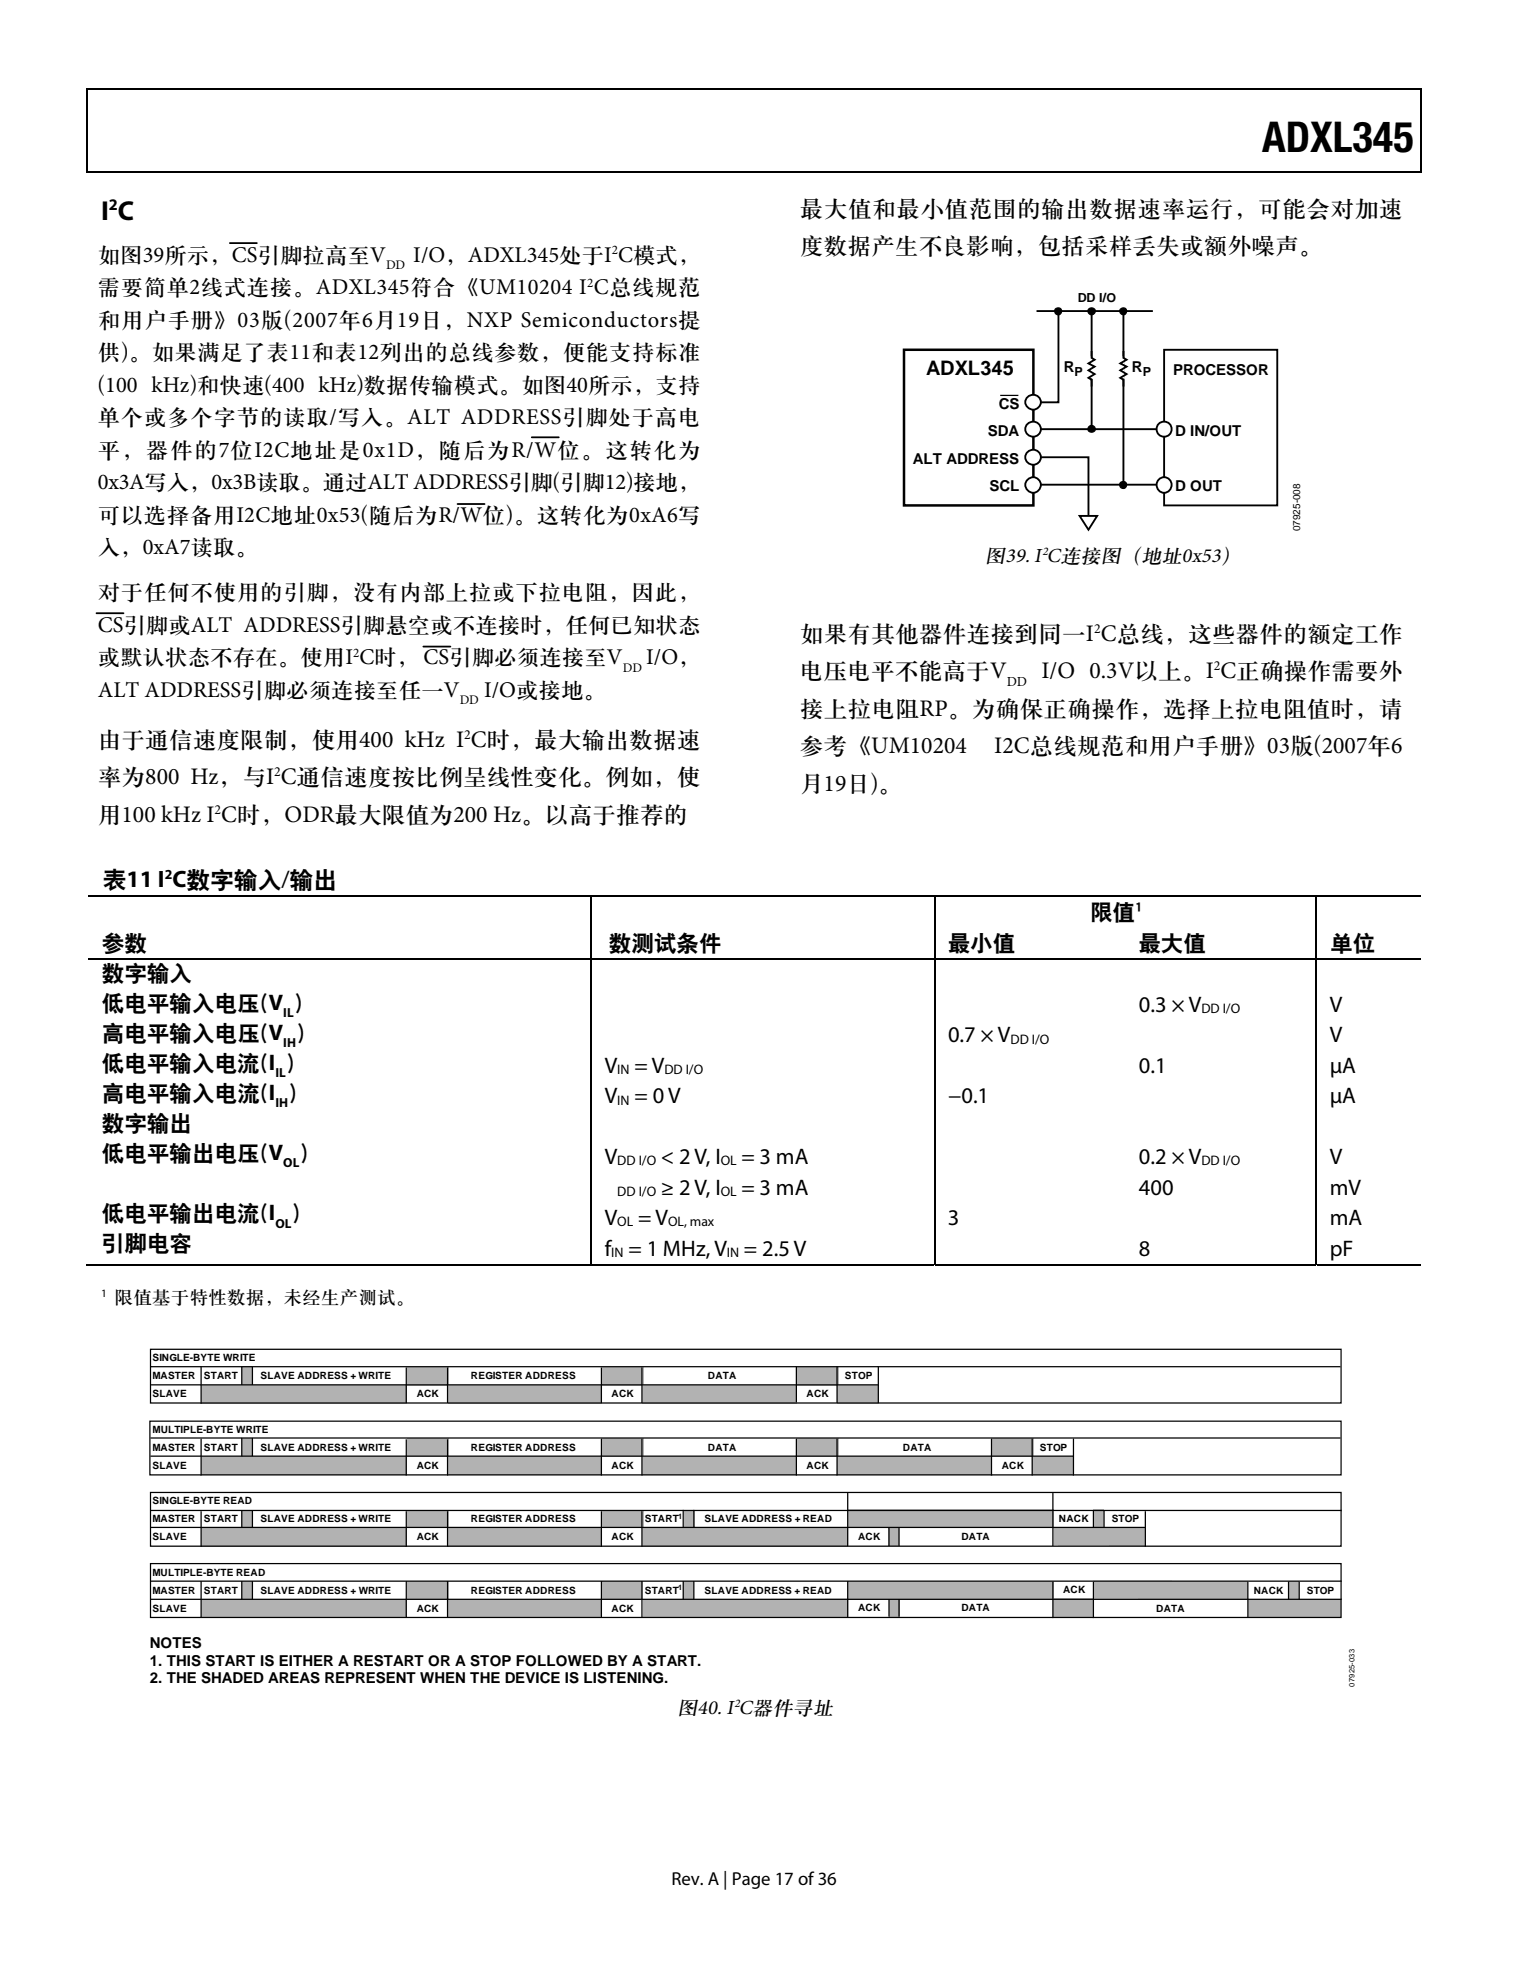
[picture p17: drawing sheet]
<svg xmlns="http://www.w3.org/2000/svg" width="216mm" height="279mm" viewBox="0 0 216 279" stroke-linecap="round" stroke-linejoin="round" font-family="sans-serif">
<defs><g id="words">
<text font-size="6" x="178" y="21.4">ADXL345</text>
<text font-size="3.9" x="14.3" y="31.1">I C</text>
<g font-size="3.4" fill="#070001">
<text x="112.8" y="30.4">最大值和最小值范围的输出数据速率运行，可能会对加速</text>
<text x="112.8" y="35.7">度数据产生不良影响，包括采样丢失或额外噪声。</text>
<text x="112.8" y="95.7">电压电平不能高于V</text>
<text x="112.8" y="90.4">如果有其他器件连接到同一I C总线，这些器件的额定工作</text>
<text x="146.9" y="95.7">I/O 0.3V以上。I C正确操作需要外</text>
<text x="112.8" y="101">接上拉电阻RP。为确保正确操作，选择上拉电阻值时，请</text>
<text x="13.8" y="105.3">由于通信速度限制，使用400 kHz I C时，最大输出数据速</text>
<text x="112.8" y="106.3">参考《UM10204</text>
<text x="140.2" y="106.3">I2C总线规范和用户手册》03版(2007年6</text>
<text x="13.8" y="110.6">率为800 Hz，与I C通信速度按比例呈线性变化。例如，使</text>
<text x="112.8" y="111.6">月19日)。</text>
<text x="13.8" y="115.9">用100 kHz I C时，ODR最大限值为200 Hz。以高于推荐的</text>
</g>
<text font-size="3.3" x="14.5" y="125">表11 I C数字输入/输出</text>
<g font-size="3.2">
<text x="13.8" y="41.5">需要简单2线式连接。ADXL345符合《UM10204 I C总线规范</text>
<text x="13.8" y="36.9">如图39所示，CS引脚拉高至V</text>
<text x="58.3" y="36.9">I/O，ADXL345处于I C模式，</text>
<text x="13.8" y="46.1">和用户手册》03版(2007年6月19日，NXP Semiconductors提</text>
<text x="13.8" y="50.6">供)。如果满足了表11和表12列出的总线参数，便能支持标准</text>
<text x="13.8" y="55.2">(100 kHz)和快速(400 kHz)数据传输模式。如图40所示，支持</text>
<text x="13.8" y="59.8">单个或多个字节的读取/写入。ALT ADDRESS引脚处于高电</text>
<text x="13.8" y="64.4">平，器件的7位I2C地址是0x1D，随后为R/W位。这转化为</text>
<text x="13.8" y="69">0x3A写入，0x3B读取。通过ALT ADDRESS引脚(引脚12)接地，</text>
<text x="13.8" y="73.6">可以选择备用I2C地址0x53(随后为R/W位)。这转化为0xA6写</text>
<text x="13.8" y="78.2">入，0xA7读取。</text>
<text x="13.8" y="84.5">对于任何不使用的引脚，没有内部上拉或下拉电阻，因此，</text>
<text x="13.8" y="89.1">CS引脚或ALT ADDRESS引脚悬空或不连接时，任何已知状态</text>
<text x="13.8" y="93.7">或默认状态不存在。使用I C时， CS引脚必须连接至V</text>
<text x="91.1" y="93.7">I/O，</text>
<text x="13.8" y="98.3">ALT ADDRESS引脚必须连接至任一V</text>
<text x="68.3" y="98.3">I/O或接地。</text>
<text x="153.7" y="129.6">限值</text>
<text x="14.4" y="134">参数</text>
<text x="85.9" y="134">数测试条件</text>
<text x="133.7" y="134">最小值</text>
<text x="160.5" y="134">最大值</text>
<text x="187.6" y="134">单位</text>
<text x="14.4" y="138.2">数字输入</text>
<text x="14.4" y="142.4">低电平输入电压(V )</text>
<text x="160.6" y="142.7">0.3 × V</text>
<text x="187.5" y="142.7">V</text>
<text x="14.4" y="146.7">高电平输入电压(V )</text>
<text x="133.7" y="147">0.7 × V</text>
<text x="187.5" y="147">V</text>
<text x="14.4" y="150.9">低电平输入电流(I )</text>
<text x="14.4" y="155.1">高电平输入电流(I )</text>
<text x="85.3" y="155.6">V</text>
<text x="85.3" y="151.3">V</text>
<text x="89.5" y="151.3">= V</text>
<text x="89.5" y="155.6">= 0 V</text>
<text x="133.7" y="155.6">−0.1</text>
<text x="160.6" y="151.3">0.1</text>
<text x="187.5" y="151.3">µA</text>
<text x="187.5" y="155.6">µA</text>
<text x="14.4" y="159.4">数字输出</text>
<text x="14.4" y="163.6">低电平输出电压(V</text>
<text x="42.2" y="163.6">)</text>
<text x="85.3" y="164.2">V</text>
<text x="93.2" y="164.2">&lt; 2 V, I</text>
<text x="104.6" y="164.2">= 3 mA</text>
<text x="160.6" y="164.2">0.2 × V</text>
<text x="187.5" y="164.2">V</text>
<text x="14.4" y="172.1">低电平输出电流(I</text>
<text x="41.1" y="172.1">)</text>
<text x="85.3" y="172.8">V</text>
<text x="90" y="172.8">= V</text>
<text x="93.2" y="168.5">≥ 2 V, I</text>
<text x="104.6" y="168.5">= 3 mA</text>
<text x="133.7" y="172.8">3</text>
<text x="160.6" y="168.5">400</text>
<text x="187.5" y="172.8">mA</text>
<text x="187.5" y="168.5">mV</text>
<text x="14.4" y="176.3">引脚电容</text>
<text x="85.3" y="177.1">f</text>
<text x="88.6" y="177.1">= 1 MHz, V</text>
<text x="104.9" y="177.1">= 2.5 V</text>
<text x="160.6" y="177.1">8</text>
<text x="187.5" y="177.1">pF</text>
</g>
<g font-size="2.9">
<text x="139" y="79.2">图39. I C连接图（地址0x53）</text>
<text x="95.5" y="241.7">图40. I C器件寻址</text>
</g>
<text font-size="2.8" x="130.6" y="53">ADXL345</text>
<g font-size="2.6">
<text x="16.2" y="183.8">限值基于特性数据，未经生产测试。</text>
<text x="94.7" y="265.8">Rev. A | Page 17 of 36</text>
</g>
<text font-size="2.3" x="15.4" y="29.7">2</text>
<g font-size="2.1">
<text x="150" y="52.5">R</text>
<text x="159.6" y="52.5">R</text>
<text x="165.4" y="53">PROCESSOR</text>
<text x="140.8" y="57.7">CS</text>
<text x="128.7" y="65.4">ALT ADDRESS</text>
<text x="139.3" y="61.5">SDA</text>
<text x="150.6" y="60.9">V</text>
<text x="165.7" y="61.5">D IN/OUT</text>
<text x="139.5" y="69.2">SCL</text>
<text x="165.7" y="69.2">D OUT</text>
<text x="21.1" y="232.5">NOTES</text>
<text x="21.1" y="235">1. THIS START IS EITHER A RESTART OR A STOP FOLLOWED BY A START.</text>
<text x="21.1" y="237.4">2. THE SHADED AREAS REPRESENT WHEN THE DEVICE IS LISTENING.</text>
</g>
<g font-size="2" fill="#070001">
<text x="154.3" y="89.3">2</text>
<text x="171.2" y="94.6">2</text>
<text x="142" y="96.8">DD</text>
<text x="65.5" y="104.2">2</text>
<text x="38.7" y="109.5">2</text>
<text x="30.3" y="114.8">2</text>
</g>
<g font-size="1.9">
<text x="86.3" y="35.8">2</text>
<text x="54.4" y="37.9">DD</text>
<text x="82.8" y="40.4">2</text>
<text x="49.8" y="92.6">2</text>
<text x="87.8" y="94.7">DD</text>
<text x="64.8" y="99.3">DD</text>
<text x="23.2" y="123.9">2</text>
<text x="160.1" y="128.6">1</text>
<text x="39.9" y="143.5">IL</text>
<text x="169.4" y="142.9">DD I/O</text>
<text x="39.9" y="147.7">IH</text>
<text x="142.5" y="147.2">DD I/O</text>
<text x="38.8" y="152">IL</text>
<text x="87.1" y="151.5">IN</text>
<text x="87.1" y="155.8">IN</text>
<text x="93.7" y="151.5">DD I/O</text>
<text x="38.8" y="156.2">IH</text>
<text x="39.9" y="164.7">OL</text>
<text x="87.1" y="164.4">DD I/O</text>
<text x="101.6" y="164.4">OL</text>
<text x="169.4" y="164.4">DD I/O</text>
<text x="38.8" y="173.1">OL</text>
<text x="87.1" y="168.7">DD I/O</text>
<text x="87.1" y="173">OL</text>
<text x="94.2" y="173">OL, max</text>
<text x="101.6" y="168.7">OL</text>
<text x="86.2" y="177.3">IN</text>
<text x="102.5" y="177.3">IN</text>
</g>
<g font-size="1.8">
<text x="152" y="42.6">DD I/O</text>
<text x="151.5" y="53">P</text>
<text x="161.2" y="53">P</text>
</g>
<g font-size="1.7">
<text x="147" y="78.3">2</text>
<text x="103.6" y="240.8">2</text>
</g>
<text font-size="1.6" x="14.3" y="182.9">1</text>
<g font-size="1.4">
<text x="183.3" y="75" transform="rotate(-90 183.3 75)">07925-008</text>
<text x="21.5" y="192">SINGLE-BYTE WRITE</text>
<text x="21.5" y="194.6">MASTER</text>
<text x="21.5" y="197.1">SLAVE</text>
<text x="28.8" y="194.6">START</text>
<text x="36.7" y="194.6">SLAVE ADDRESS + WRITE</text>
<text x="58.8" y="197.1">ACK</text>
<text x="66.4" y="194.6">REGISTER ADDRESS</text>
<text x="86.3" y="197.1">ACK</text>
<text x="99.8" y="194.5">DATA</text>
<text x="113.7" y="197.1">ACK</text>
<text x="119.2" y="194.5">STOP</text>
<text x="21.5" y="202.1">MULTIPLE-BYTE WRITE</text>
<text x="21.5" y="204.7">MASTER</text>
<text x="21.5" y="207.2">SLAVE</text>
<text x="28.8" y="204.7">START</text>
<text x="36.7" y="204.7">SLAVE ADDRESS + WRITE</text>
<text x="58.8" y="207.2">ACK</text>
<text x="66.4" y="204.7">REGISTER ADDRESS</text>
<text x="86.3" y="207.2">ACK</text>
<text x="99.8" y="204.6">DATA</text>
<text x="113.7" y="207.2">ACK</text>
<text x="127.3" y="204.6">DATA</text>
<text x="141.3" y="207.2">ACK</text>
<text x="146.7" y="204.6">STOP</text>
<text x="21.5" y="212.2">SINGLE-BYTE READ</text>
<text x="21.5" y="214.7">MASTER</text>
<text x="28.8" y="214.7">START</text>
<text x="36.7" y="214.7">SLAVE ADDRESS + WRITE</text>
<text x="66.4" y="214.7">REGISTER ADDRESS</text>
<text x="90.9" y="214.7">START</text>
<text x="99.4" y="214.7">SLAVE ADDRESS + READ</text>
<text x="149.3" y="214.7">NACK</text>
<text x="156.8" y="214.7">STOP</text>
<text x="21.5" y="217.2">SLAVE</text>
<text x="58.8" y="217.2">ACK</text>
<text x="86.2" y="217.2">ACK</text>
<text x="121" y="217.2">ACK</text>
<text x="135.6" y="217.2">DATA</text>
<text x="21.5" y="222.3">MULTIPLE-BYTE READ</text>
<text x="21.5" y="224.8">MASTER</text>
<text x="21.5" y="227.3">SLAVE</text>
<text x="28.8" y="224.8">START</text>
<text x="36.7" y="224.8">SLAVE ADDRESS + WRITE</text>
<text x="58.8" y="227.3">ACK</text>
<text x="66.4" y="224.8">REGISTER ADDRESS</text>
<text x="86.2" y="227.3">ACK</text>
<text x="90.9" y="224.8">START</text>
<text x="99.4" y="224.8">SLAVE ADDRESS + READ</text>
<text x="121" y="227.2">ACK</text>
<text x="135.6" y="227.2">DATA</text>
<text x="149.9" y="224.7">ACK</text>
<text x="163.1" y="227.3">DATA</text>
<text x="176.8" y="224.8">NACK</text>
<text x="184.3" y="224.8">STOP</text>
</g>
<g font-size="1.1">
<text x="95.6" y="214.2">1</text>
<text x="95.6" y="224.3">1</text>
<text x="191" y="237.9" transform="rotate(-90 191 237.9)">07925-033</text>
</g>
</g></defs>
<path d="M12.1 12.5h.3v1h-.3zM200.3 12.5h.2v1h-.2zM200.3 12.5h.2v.2h-.2zM77.5 24.2h.3v.2h-.3zM200.3 24.2h.2v.2h-.2z" fill="#000"/>
<path d="M12.1 12.6h188.2M12.2 13.5v10.9M200.4 13.5v10.9M12.1 24.3h188.2M32.4 34.3h3.8M64.5 71.1h3.8M75 61.7h3.8M13.6 86.5h3.8M59.7 91.2h3.8" fill="none" stroke="#000" stroke-width=".25"/>
<path d="M127.5 49.3h18.2v22h-18.2z" fill="none" stroke="#000" stroke-width=".35"/>
<path d="M149.3 43.8v12.9h-2.7M164.2 49.3h15.9v22h-15.9zM146.6 64.5h6.9v8.5M146.6 60.5h16.5M146.6 68.4h16.5" fill="none" stroke="#000" stroke-width=".26"/>
<circle cx="145.7" cy="64.5" r="1.07" fill="#fff"/>
<circle cx="145.7" cy="64.5" r="1.07" fill="none" stroke="#000" stroke-width=".26"/>
<circle cx="145.7" cy="60.5" r="1.07" fill="#fff"/>
<circle cx="145.7" cy="60.5" r="1.07" fill="none" stroke="#000" stroke-width=".26"/>
<circle cx="145.7" cy="56.7" r="1.07" fill="#fff"/>
<circle cx="145.7" cy="56.7" r="1.07" fill="none" stroke="#000" stroke-width=".26"/>
<circle cx="145.7" cy="68.4" r="1.09" fill="#fff"/>
<circle cx="145.7" cy="68.4" r="1.09" fill="none" stroke="#000" stroke-width=".26"/>
<circle cx="164.2" cy="60.5" r="1.07" fill="#fff"/>
<circle cx="164.2" cy="60.5" r="1.07" fill="none" stroke="#000" stroke-width=".26"/>
<circle cx="164.1" cy="68.4" r="1.08" fill="#fff"/>
<g fill="none" stroke="#000" stroke-width=".26">
<path d="M153.9 43.9v16.4M158.4 44.1v23.9"/>
<circle cx="164.1" cy="68.4" r="1.08"/>
</g>
<g fill="none" stroke="#000" stroke-width=".18">
<path d="M141 55.8h2.6"/>
<circle cx="149.2" cy="43.9" r=".49"/>
<circle cx="154" cy="43.9" r=".51"/>
<circle cx="158.4" cy="43.9" r=".47"/>
<circle cx="154" cy="60.5" r=".5"/>
<circle cx="158.4" cy="68.4" r=".49"/>
</g>
<g fill="#000">
<circle cx="149.2" cy="43.9" r=".49"/>
<circle cx="154" cy="43.9" r=".51"/>
<circle cx="158.4" cy="43.9" r=".47"/>
<circle cx="154" cy="60.5" r=".5"/>
<circle cx="158.4" cy="68.4" r=".49"/>
</g>
<path d="M152.2 72.8h2.5l-1.2 1.9z" fill="#fff"/>
<path d="M152.2 72.8h2.5l-1.2 1.9z" fill="none" stroke="#000" stroke-width=".26"/>
<path d="M153.7 50.2l.5 .2v3.1l-.5-.2z" fill="#fff"/>
<path d="M153.9 49.5v1l.5 .2-.9 .6 .9 .4-.9 .5 .9 .6-.9 .5 .4 .3v.9" fill="none" stroke="#000" stroke-width=".26"/>
<path d="M158.2 50.2l.4 .2v3.1l-.4-.2z" fill="#fff"/>
<path d="M146.2 43.9h16.4M158.4 49.5v1l.5 .2-.9 .6 .9 .4-.9 .5 .9 .6-.9 .5 .4 .3v.9" fill="none" stroke="#000" stroke-width=".26"/>
<path d="M12.4 126.4h187.9M12.4 135.2h187.9M83.4 126.4v8.7M83.4 135.3v43.2M131.8 126.4v8.7M131.8 135.3v43.2M185.6 126.4v8.7M185.6 135.3v43.2M12.1 178.4h71.2M83.5 178.4h48.2M131.9 178.4h53.6M185.7 178.4h14.6" fill="none" stroke="#000" stroke-width=".17"/>
<g fill="#b2b2b2">
<path d="M34.1 192.8h1.5v2.5h-1.5z"/>
<path d="M57.4 192.9h5.8v2.5h-5.8z"/>
<path d="M84.9 192.9h5.8v2.5h-5.8z"/>
<path d="M112.4 192.9h5.8v2.5h-5.8z"/>
<path d="M28.4 195.4h29v2.6h-29z"/>
<path d="M63.2 195.4h21.7v2.6h-21.7z"/>
<path d="M90.6 195.4h21.8v2.6h-21.8z"/>
<path d="M118.1 195.4h5.8v2.6h-5.8z"/>
<path d="M34.2 202.9h1.5v2.6h-1.5z"/>
<path d="M57.4 202.9h5.8v2.6h-5.8z"/>
<path d="M84.9 202.9h5.8v2.6h-5.8z"/>
<path d="M112.4 202.9h5.8v2.6h-5.8z"/>
<path d="M139.9 202.9h5.8v2.6h-5.8z"/>
<path d="M28.4 205.5h29v2.5h-29z"/>
<path d="M63.2 205.5h21.7v2.5h-21.7z"/>
<path d="M90.6 205.5h21.8v2.5h-21.8z"/>
<path d="M118.1 205.5h21.8v2.5h-21.8z"/>
<path d="M145.6 205.5h5.9v2.5h-5.9z"/>
<path d="M34.1 213h1.5v2.4h-1.5z"/>
<path d="M57.4 213h5.8v2.5h-5.8z"/>
<path d="M84.9 213h5.8v2.5h-5.8z"/>
<path d="M96.4 213h1.5v2.5h-1.5z"/>
<path d="M119.6 213h29v2.5h-29z"/>
<path d="M154.2 213h1.5v2.5h-1.5z"/>
<path d="M28.4 215.5h29v2.6h-29z"/>
<path d="M63.2 215.5h21.7v2.6h-21.7z"/>
<path d="M90.6 215.5h29v2.6h-29z"/>
<path d="M125.3 215.4h1.5v2.6h-1.5z"/>
<path d="M148.6 215.4l13 .1v2.6l-13-.1z"/>
<path d="M34.2 223.1h1.5v2.6h-1.5z"/>
<path d="M57.4 223.1h5.8v2.6h-5.8z"/>
<path d="M84.8 223h5.8v2.6h-5.8z"/>
<path d="M96.3 223h1.5v2.6h-1.5z"/>
<path d="M119.6 223h29v2.6h-29z"/>
<path d="M154.2 222.9l21.8 .1v2.6l-21.8-.1z"/>
<path d="M181.7 223.1h1.5v2.6h-1.5z"/>
<path d="M28.4 225.7h29v2.5h-29z"/>
<path d="M63.2 225.7h21.7v2.5h-21.7z"/>
<path d="M90.6 225.6l29-.1v2.6h-29z"/>
<path d="M125.4 225.6h1.4v2.5h-1.4z"/>
<path d="M148.5 225.5h5.7v2.5h-5.7z"/>
<path d="M176 225.6h13v2.5h-13z"/>
</g>
<g fill="none" stroke="#000" stroke-width=".18">
<path d="M21.2 190.3h167.9v7.6h-167.9zM21.2 192.8h167.8M21.2 195.3h102.7M28.4 192.8v5.2M34.1 192.8v2.5M35.6 192.8v2.5M57.3 192.9v5M63.1 192.9v5M84.8 192.9v5M90.5 192.9v5M112.3 192.8v5M118 192.8v5.1"/>
<path d="M123.9 192.8v5.1M21.1 200.4h168v7.6h-168zM21.2 210.5h167.9v7.6h-167.9zM21.2 202.8h167.8M21.2 205.4h130.2M21.2 213h168M21.2 215.4h140.3M28.4 202.9v5.2M28.4 213.1v5.1M34.1 202.8v2.6M34.1 213v2.5M35.6 202.8v2.6"/>
<path d="M35.6 213v2.5M57.3 203v5.1M57.3 213.1v5.1M63.1 203v5.1M63.1 213.1v5.1M84.8 202.9v5.2M84.8 213.1v5.1M90.5 202.9v5.2M90.5 213.1v5.1M96.3 213v2.4M97.8 213v2.4M112.3 202.9v5.2"/>
<path d="M118 202.9v5.2M119.5 210.5v7.6M125.4 215.4v2.7M126.8 215.4v2.7M139.8 202.9v5.2M145.6 202.9v5.2M148.5 210.6v7.5M151.4 202.9v5.2M154.2 213v2.4M155.7 213v2.4M161.5 213.1v5.1M21.2 220.5h167.9v7.6h-167.9z"/>
<path d="M21.2 223h168M21.2 225.6h168M28.4 223v5.1M34.1 223v2.6M35.6 223v2.6M57.3 223v5.1M63.1 223v5.1M84.8 223v5.1M90.5 223v5.1M96.3 223v2.6M97.8 223v2.6M119.5 223v5.1"/>
<path d="M125.4 225.6v2.4M126.8 225.6v2.4M148.5 223.1v5.1M154.2 223.1v5.1M176 223.1v5M181.7 223.1v2.5M183.2 223.1v2.5"/>
</g>
<use href="#words"/>
</svg>
